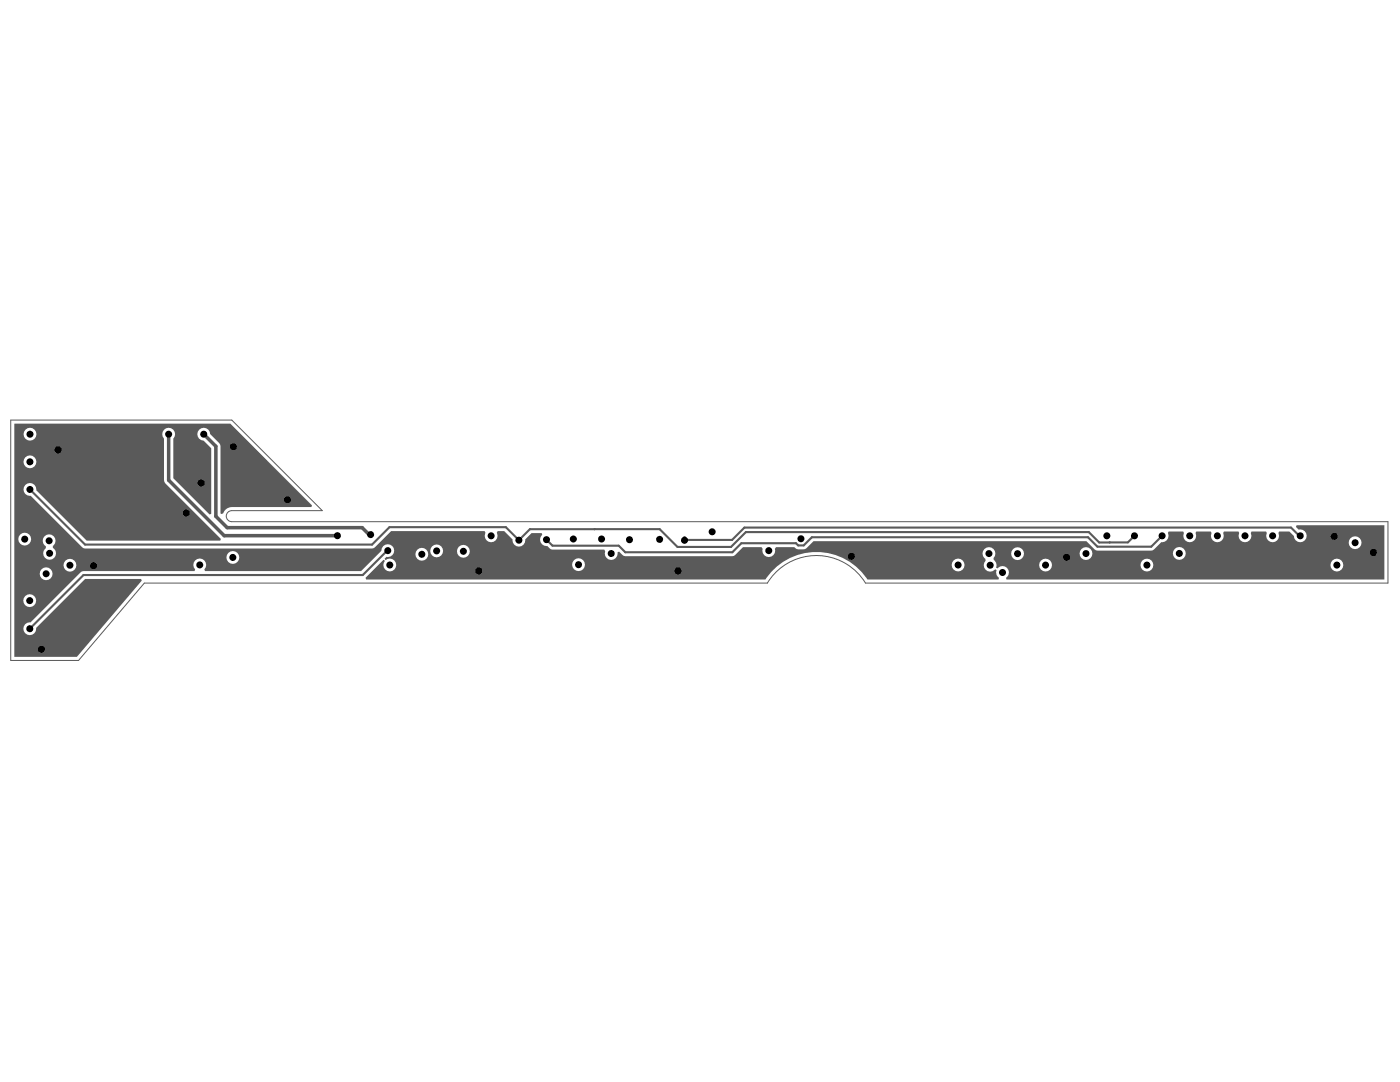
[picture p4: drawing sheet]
<svg xmlns="http://www.w3.org/2000/svg" width="279mm" height="216mm" viewBox="0 0 279 216" stroke-linecap="round" stroke-linejoin="round" font-family="sans-serif">
<path d="M2.1 83.8h44.2l18 18.1h-18a1.1 1.1 0 0 0-1.1 1.1 1.1 1.1 0 0 0 1.1 1.1h230.7v12.2h-104.3a11.5 11.5 0 0 0-19.6 0h-124.3l-13.1 15.5h-13.6z" fill="none" stroke="#5a5a5a" stroke-width=".2"/>
<g fill="#5a5a5a">
<path d="M2.9 84.5h43.1l16.3 16.4-.2 .3h-15.8a1.84 1.84 0 0 0-1.7 1.2l-.4 .2-.2-.2v-13.3l-.3-.7-1.8-1.8-.1-.5a1.28 1.28 0 0 0-2.2-.2 1.28 1.28 0 0 0 1 2l1.6 1.5v13.1l-.4 .2-7.2-7.3v-7.9l.2-.4a1.28 1.28 0 0 0-1.4-1.7 1.28 1.28 0 0 0-.7 2.1l.1 8.7 11.3 11.3-.1 .4h-26.7l-10.1-10.1a1.27 1.27 0 0 0-1.2-1.4 1.27 1.27 0 0 0-1.3 1.3 1.27 1.27 0 0 0 1.4 1.2l10.3 10.3 .6 .3h57.3l.5-.3 3.3-3.2h18.6l.1 .4a1.28 1.28 0 0 0 1.3 1.8 1.28 1.28 0 0 0 1-1.9l.2-.3h1.3l1.7 1.6v.2a1.28 1.28 0 0 0 1.3 1.3 1.28 1.28 0 0 0 1.2-1.5l1.3-1.2h2l.1 .4a1.27 1.27 0 0 0-.3 1.4 1.27 1.27 0 0 0 1.3 .7l.5 .5 .6 .3h10.3l.2 .3-.1 .4a1.27 1.27 0 0 0 1.4 1.3 1.27 1.27 0 0 0 1.1-1.5l.3-.1 .7 .7 .6 .2h21.3l.6-.2 1.6-1.6h3.7l.2 .3a1.27 1.27 0 0 0 1.2 1.7 1.27 1.27 0 0 0 1.2-1.7l.3-.3h3.6l.5 .4a2.33 2.33 0 0 0 2-.2l1.4-1.4h54.4l1.7 1.6 .5 .3h10.8l.5-.3 1.5-1.4h.1a1.27 1.27 0 0 0 1.2-1.8l.1-.3h2.9l.2 .3a1.28 1.28 0 0 0 1.2 1.8 1.28 1.28 0 0 0 1.1-1.8l.2-.3h2.8l.2 .3a1.28 1.28 0 0 0 1.2 1.8 1.28 1.28 0 0 0 1.1-1.8l.2-.3h2.9l.1 .3a1.28 1.28 0 0 0 1.2 1.8 1.28 1.28 0 0 0 1.1-1.8l.2-.3h2.9l.1 .3a1.28 1.28 0 0 0 1.2 1.8 1.28 1.28 0 0 0 1.1-1.8l.2-.3h2l.9 .8 .1 .5a1.28 1.28 0 0 0 1.6 .7 1.28 1.28 0 0 0 .8-1.5 1.28 1.28 0 0 0-1.5-.9l-.6-.6 .2-.3h17.5v10.8h-75.4l-.1-.3a1.27 1.27 0 0 0 .2-1.9 1.27 1.27 0 0 0-1.9 0l-.3-.1v-1l-.5-.5v-.4a1.28 1.28 0 0 0-.1-1.9 1.28 1.28 0 0 0-1.8 .1 1.28 1.28 0 0 0 .2 1.9l.1 .4-.3 .4a1.27 1.27 0 0 0 .5 1.6 1.27 1.27 0 0 0 1.7-.3l.3 .1v1l.5 .6-.1 .3h-26.2l-1.1-1.5-1.1-1-2.7-1.7-2.9-1-3.1-.2-3.1 .5-1.4 .6-1.4 .8-2.3 2-1.2 1.5h-79.7l-.1-.3 3.6-3.6 .2 .2v.1a1.28 1.28 0 0 0 .8 2 1.28 1.28 0 0 0 1.4-1.7 1.28 1.28 0 0 0-2-.5l-.3-.3 .4-.4a1.28 1.28 0 0 0 1.6-1.1 1.28 1.28 0 0 0-1.3-1.4 1.28 1.28 0 0 0-1.3 1.3l-4 4.1h-31.2l-.1-.4a1.28 1.28 0 0 0 0-1.8 1.28 1.28 0 0 0-1.8 0 1.28 1.28 0 0 0-.1 1.8l-.1 .4h-22.4l-10.3 10.2a1.27 1.27 0 0 0-1.4 1.2 1.27 1.27 0 0 0 1.3 1.3 1.27 1.27 0 0 0 1.2-1.4l9.8-9.8h11.1l.2 .3-13 15.3h-12.4zM4.7 86.6a1.3 1.3 0 0 0 2.6 0 1.3 1.3 0 0 0-2.6 0zM4.7 92.2a1.3 1.3 0 0 0 2.6 0 1.3 1.3 0 0 0-2.6 0zM3.6 107.6a1.3 1.3 0 0 0 2.6 0 1.3 1.3 0 0 0-2.6 0zM269.2 108.3a1.29 1.29 0 0 0 2.5 0 1.29 1.29 0 0 0-2.5 0zM85.9 109.9a1.28 1.28 0 0 0 2.5 0 1.28 1.28 0 0 0-2.5 0zM91.2 110a1.3 1.3 0 0 0 2.6 0 1.3 1.3 0 0 0-2.6 0zM8.9 107a1.26 1.26 0 0 0 .2 2l.1 .4a1.27 1.27 0 0 0-.2 1.9 1.27 1.27 0 0 0 1.9-.1 1.27 1.27 0 0 0-.3-1.9l-.1-.4a1.27 1.27 0 0 0 .3-1.8 1.27 1.27 0 0 0-1.9-.1zM234.1 110.4a1.29 1.29 0 0 0 2.5 0 1.29 1.29 0 0 0-2.5 0zM215.4 110.5a1.3 1.3 0 0 0 2.6 0 1.3 1.3 0 0 0-2.6 0zM201.8 110.5a1.3 1.3 0 0 0 2.6 0 1.3 1.3 0 0 0-2.6 0zM82.9 110.6a1.3 1.3 0 0 0 2.6 0 1.3 1.3 0 0 0-2.6 0zM45.2 111.2a1.3 1.3 0 0 0 2.6 0 1.3 1.3 0 0 0-2.6 0zM114.2 112.7a1.28 1.28 0 0 0 2.5 0 1.28 1.28 0 0 0-2.5 0zM189.9 112.7a1.3 1.3 0 0 0 2.6 0 1.3 1.3 0 0 0-2.6 0zM265.5 112.8a1.3 1.3 0 0 0 2.6 0 1.3 1.3 0 0 0-2.6 0zM227.6 112.8a1.3 1.3 0 0 0 2.6 0 1.3 1.3 0 0 0-2.6 0zM207.4 112.8a1.28 1.28 0 0 0 2.5 0 1.28 1.28 0 0 0-2.5 0zM12.7 112.8a1.28 1.28 0 0 0 2.5 0 1.28 1.28 0 0 0-2.5 0zM7.9 114.5a1.3 1.3 0 0 0 2.6 0 1.3 1.3 0 0 0-2.6 0zM4.6 119.9a1.3 1.3 0 0 0 2.6 0 1.3 1.3 0 0 0-2.6 0z"/>
<circle cx="6" cy="97.7" r=".21"/>
</g>
<path d="M33.7 86.6v9.2l11 11.1h22.6M40.7 86.6l2.4 2.5v13.9l2.2 2.3h27l1.4 1.4h.3" fill="none" stroke="#5a5a5a" stroke-width=".7"/>
<path d="M6 97.7l11 11h57.3l3.4-3.5h23.3l2.6 2.6 2.2-2.2h25.9l3.5 3.5h10.7l3-2.9h68.4l2.1 2h5.7l1.3-1.3M76.9 110.3l-4.5 4.4h-55.7l-10.8 10.8M77.4 109.9v.3M118.6 105.6h.1M231.9 106.9l-2.1 2.2h-10.8l-1.9-1.9h-55.1l-1.6 1.6h-1.1l-.4-.4h-10.9l-1.9 1.8h-21.3l-1.3-1.3h-13.2l-1.2-1.2M259.5 106.9h-.2l-1.6-1.6h-109.1l-2.5 2.4h-8.9l-.6-.5v.6" fill="none" stroke="#5a5a5a" stroke-width=".42"/>
<g fill="#000">
<circle cx="6" cy="92.2" r=".7"/>
<circle cx="6" cy="97.7" r=".7"/>
<circle cx="6" cy="86.6" r=".7"/>
<circle cx="11.6" cy="89.8" r=".7"/>
<circle cx="33.7" cy="86.6" r=".7"/>
<circle cx="40.2" cy="96.4" r=".7"/>
<circle cx="40.7" cy="86.6" r=".7"/>
<circle cx="46.6" cy="89.1" r=".7"/>
<circle cx="57.4" cy="99.7" r=".7"/>
<circle cx="4.9" cy="107.6" r=".7"/>
<circle cx="5.9" cy="119.9" r=".7"/>
<circle cx="9.2" cy="114.5" r=".7"/>
<circle cx="9.8" cy="107.9" r=".7"/>
<circle cx="9.9" cy="110.4" r=".7"/>
<circle cx="14" cy="112.8" r=".7"/>
<circle cx="18.7" cy="112.9" r=".7"/>
<circle cx="37.2" cy="102.4" r=".7"/>
<circle cx="39.9" cy="112.7" r=".7"/>
<circle cx="46.5" cy="111.2" r=".7"/>
<circle cx="67.3" cy="106.9" r=".7"/>
<circle cx="74" cy="106.7" r=".7"/>
<circle cx="77.4" cy="109.9" r=".7"/>
<circle cx="77.8" cy="112.7" r=".7"/>
<circle cx="84.2" cy="110.6" r=".7"/>
<circle cx="87.1" cy="109.9" r=".7"/>
<circle cx="92.5" cy="110" r=".7"/>
<circle cx="95.5" cy="113.9" r=".7"/>
<circle cx="98" cy="106.9" r=".7"/>
<circle cx="103.6" cy="107.8" r=".7"/>
<circle cx="109.1" cy="107.7" r=".7"/>
<circle cx="114.4" cy="107.6" r=".7"/>
<circle cx="115.5" cy="112.7" r=".7"/>
<circle cx="120.1" cy="107.6" r=".7"/>
<circle cx="122" cy="110.4" r=".7"/>
<circle cx="125.6" cy="107.7" r=".7"/>
<circle cx="131.6" cy="107.6" r=".7"/>
<circle cx="135.3" cy="113.9" r=".7"/>
<circle cx="136.6" cy="107.8" r=".7"/>
<circle cx="142.1" cy="106.1" r=".7"/>
<circle cx="153.4" cy="109.9" r=".7"/>
<circle cx="159.8" cy="107.5" r=".7"/>
<circle cx="169.9" cy="111" r=".7"/>
<circle cx="191.2" cy="112.7" r=".7"/>
<circle cx="197.4" cy="110.5" r=".7"/>
<circle cx="197.6" cy="112.8" r=".7"/>
<circle cx="200.1" cy="114.2" r=".7"/>
<circle cx="203.1" cy="110.5" r=".7"/>
<circle cx="208.7" cy="112.8" r=".7"/>
<circle cx="212.9" cy="111.2" r=".7"/>
<circle cx="216.7" cy="110.5" r=".7"/>
<circle cx="220.9" cy="106.9" r=".7"/>
<circle cx="226.4" cy="106.9" r=".7"/>
<circle cx="228.9" cy="112.8" r=".7"/>
<circle cx="231.9" cy="106.9" r=".7"/>
<circle cx="235.4" cy="110.4" r=".7"/>
<circle cx="237.4" cy="106.9" r=".7"/>
<circle cx="243" cy="106.9" r=".7"/>
<circle cx="248.5" cy="106.9" r=".7"/>
<circle cx="254" cy="106.9" r=".7"/>
<circle cx="259.5" cy="106.9" r=".7"/>
<circle cx="266.3" cy="107" r=".7"/>
<circle cx="266.8" cy="112.8" r=".7"/>
<circle cx="270.4" cy="108.3" r=".7"/>
<circle cx="274.1" cy="110.2" r=".7"/>
<circle cx="5.9" cy="125.5" r=".7"/>
<circle cx="8.3" cy="129.6" r=".7"/>
</g>
</svg>
